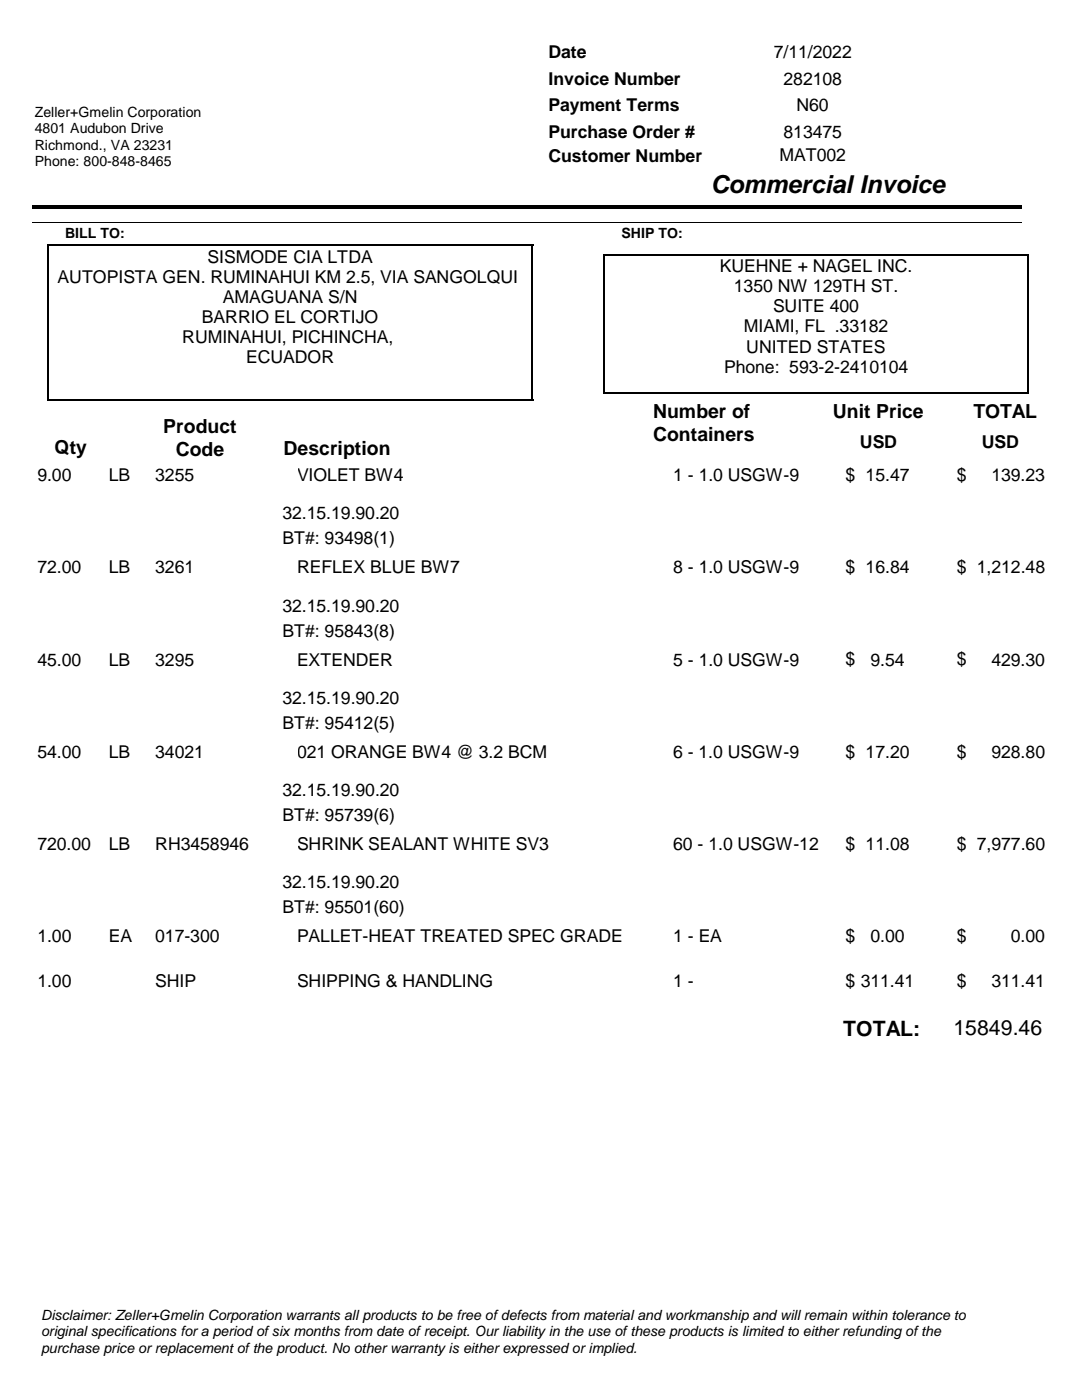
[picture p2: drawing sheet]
<svg xmlns="http://www.w3.org/2000/svg" width="216mm" height="279mm" viewBox="0 0 216 279" stroke-linecap="round" stroke-linejoin="round" font-family="sans-serif">
<defs><g id="words">
<text font-size="4.9" x="141.8" y="38.6">Commercial Invoice</text>
<g font-size="4.2">
<text x="168.3" y="206.8">TOTAL:</text>
<text x="190.3" y="206.7">15849.46</text>
</g>
<g font-size="3.9">
<text x="130.4" y="83.4">Number of</text>
<text x="166.2" y="83.4">Unit Price</text>
<text x="194.3" y="83.4">TOTAL</text>
<text x="32.6" y="86.4">Product</text>
<text x="130.4" y="88.1">Containers</text>
<text x="10.9" y="90.6">Qty</text>
<text x="35.1" y="91">Code</text>
<text x="56.6" y="90.7">Description</text>
</g>
<g font-size="3.5">
<text x="109.5" y="11.6">Date</text>
<text x="154.4" y="11.6">7/11/2022</text>
<text x="109.5" y="16.9">Invoice Number</text>
<text x="156.4" y="16.9">282108</text>
<text x="109.5" y="22.2">Payment Terms</text>
<text x="159" y="22.2">N60</text>
<text x="109.5" y="27.5">Purchase Order #</text>
<text x="156.4" y="27.5">813475</text>
<text x="109.5" y="32.3">Customer Number</text>
<text x="155.6" y="32.2">MAT002</text>
<text x="41.4" y="52.4">SISMODE CIA LTDA</text>
<text x="11.5" y="56.4">AUTOPISTA GEN. RUMINAHUI KM 2.5, VIA SANGOLQUI</text>
<text x="143.6" y="54.3">KUEHNE + NAGEL INC.</text>
<text x="146.5" y="58.3">1350 NW 129TH ST.</text>
<text x="40.3" y="64.5">BARRIO EL CORTIJO</text>
<text x="44.5" y="60.5">AMAGUANA S/N</text>
<text x="154.3" y="62.3">SUITE 400</text>
<text x="36.4" y="68.5">RUMINAHUI, PICHINCHA,</text>
<text x="148.5" y="66.3">MIAMI, FL .33182</text>
<text x="148.9" y="70.4">UNITED STATES</text>
<text x="49.1" y="72.5">ECUADOR</text>
<text x="144.5" y="74.4">Phone: 593-2-2410104</text>
<text x="171.6" y="89.5">USD</text>
<text x="196" y="89.5">USD</text>
<text x="7.5" y="96">9.00</text>
<text x="21.7" y="96">LB</text>
<text x="31" y="96">3255</text>
<text x="59.3" y="96">VIOLET BW4</text>
<text x="134.4" y="96">1 - 1.0 USGW-9</text>
<text x="168.8" y="96">$</text>
<text x="172.8" y="96">15.47</text>
<text x="191" y="96">$</text>
<text x="197.9" y="96">139.23</text>
<text x="56.4" y="103.6">32.15.19.90.20</text>
<text x="56.4" y="108.6">BT#: 93498(1)</text>
<text x="7.5" y="114.4">72.00</text>
<text x="21.7" y="114.4">LB</text>
<text x="31" y="114.4">3261</text>
<text x="59.3" y="114.4">REFLEX BLUE BW7</text>
<text x="134.4" y="114.4">8 - 1.0 USGW-9</text>
<text x="168.8" y="114.4">$</text>
<text x="172.8" y="114.4">16.84</text>
<text x="191" y="114.4">$</text>
<text x="195" y="114.4">1,212.48</text>
<text x="56.4" y="122.1">32.15.19.90.20</text>
<text x="56.4" y="127">BT#: 95843(8)</text>
<text x="7.5" y="132.8">45.00</text>
<text x="21.7" y="132.8">LB</text>
<text x="31" y="132.8">3295</text>
<text x="59.3" y="132.8">EXTENDER</text>
<text x="134.4" y="132.8">5 - 1.0 USGW-9</text>
<text x="168.8" y="132.8">$</text>
<text x="173.7" y="132.8">9.54</text>
<text x="191" y="132.8">$</text>
<text x="197.9" y="132.8">429.30</text>
<text x="56.4" y="140.5">32.15.19.90.20</text>
<text x="56.4" y="145.5">BT#: 95412(5)</text>
<text x="7.5" y="151.3">54.00</text>
<text x="21.7" y="151.3">LB</text>
<text x="31" y="151.3">34021</text>
<text x="59.3" y="151.3">021 ORANGE BW4 @ 3.2 BCM</text>
<text x="134.4" y="151.3">6 - 1.0 USGW-9</text>
<text x="168.8" y="151.2">$</text>
<text x="172.8" y="151.3">17.20</text>
<text x="191" y="151.2">$</text>
<text x="197.9" y="151.3">928.80</text>
<text x="56.4" y="158.9">32.15.19.90.20</text>
<text x="56.4" y="163.9">BT#: 95739(6)</text>
<text x="7.5" y="169.7">720.00</text>
<text x="21.7" y="169.7">LB</text>
<text x="31" y="169.7">RH3458946</text>
<text x="59.3" y="169.7">SHRINK SEALANT WHITE SV3</text>
<text x="134.4" y="169.7">60 - 1.0 USGW-12</text>
<text x="168.8" y="169.6">$</text>
<text x="172.8" y="169.7">11.08</text>
<text x="191" y="169.6">$</text>
<text x="195" y="169.7">7,977.60</text>
<text x="56.4" y="177.3">32.15.19.90.20</text>
<text x="56.4" y="182.3">BT#: 95501(60)</text>
<text x="7.5" y="188.1">1.00</text>
<text x="21.7" y="188.1">EA</text>
<text x="31" y="188.1">017-300</text>
<text x="59.3" y="188.1">PALLET-HEAT TREATED SPEC GRADE</text>
<text x="134.4" y="188.1">1 - EA</text>
<text x="168.8" y="188.1">$</text>
<text x="173.7" y="188.1">0.00</text>
<text x="191" y="188.1">$</text>
<text x="201.7" y="188.1">0.00</text>
<text x="7.5" y="197.1">1.00</text>
<text x="31" y="197.1">SHIP</text>
<text x="59.3" y="197.1">SHIPPING &amp; HANDLING</text>
<text x="134.4" y="197.1">1 -</text>
<text x="168.8" y="197">$</text>
<text x="171.8" y="197.1">311.41</text>
<text x="191" y="197">$</text>
<text x="197.9" y="197.1">311.41</text>
</g>
<g font-size="2.8">
<text x="6.9" y="23.4">Zeller+Gmelin Corporation</text>
<text x="6.9" y="26.6">4801 Audubon Drive</text>
<text x="6.9" y="29.9">Richmond., VA 23231</text>
<text x="6.9" y="33.2">Phone: 800-848-8465</text>
<text x="13" y="47.5">BILL TO:</text>
<text x="124" y="47.5">SHIP TO:</text>
<text x="8.2" y="263.4">Disclaimer: Zeller+Gmelin Corporation warrants all products to be free of defects from material and workmanship and will remain within tolerance to</text>
<text x="8.2" y="266.7">original specifications for a period of six months from date of receipt. Our liability in the use of these products is limited to either refunding of the</text>
<text x="8.2" y="270">purchase price or replacement of the product. No other warranty is either expressed or implied.</text>
</g>
</g></defs>
<path d="M120.4 50.8h84.9M205.2 50.6v27.9" fill="none" stroke="#000" stroke-width=".35"/>
<path d="M9.3 49h97.1M9.5 48.8v31.3M106.3 48.8v31.3M120.6 50.6v27.9M9.3 79.9h97.1M120.4 78.3h84.9" fill="none" stroke="#000" stroke-width=".36"/>
<path d="M6.3 40.9h197.5v.7h-197.5z" fill-rule="evenodd" fill="#000"/>
<path d="M6.3 44.5h197.5" fill="none" stroke="#000" stroke-width=".2"/>
<g fill="#fff">
<path d="M6.3 6.4h72v14.5h-72z" fill-rule="evenodd"/>
<path d="M6.3 6.4h72v14.5h-72z" fill-rule="evenodd"/>
<path d="M169.2 92.4h15.8v3.9h-15.8z" fill-rule="evenodd"/>
<path d="M30.7 92.4h28.7v3.9h-28.7z" fill-rule="evenodd"/>
<path d="M168.1 92.4h3.2v6.3h-3.2z" fill-rule="evenodd"/>
<path d="M190.3 92.4h3.2v6.3h-3.2z" fill-rule="evenodd"/>
<path d="M169.2 110.8h15.8v3.9h-15.8z" fill-rule="evenodd"/>
<path d="M30.7 110.8h28.7v3.9h-28.7z" fill-rule="evenodd"/>
<path d="M168.1 110.8h3.2v6.3h-3.2z" fill-rule="evenodd"/>
<path d="M190.3 110.8h3.2v6.3h-3.2z" fill-rule="evenodd"/>
<path d="M169.2 129.2h15.8v3.9h-15.8z" fill-rule="evenodd"/>
<path d="M30.7 129.2h28.7v3.9h-28.7z" fill-rule="evenodd"/>
<path d="M168.1 129.2h3.2v6.4h-3.2z" fill-rule="evenodd"/>
<path d="M190.3 129.2h3.2v6.4h-3.2z" fill-rule="evenodd"/>
<path d="M169.2 147.7h15.8v3.9h-15.8z" fill-rule="evenodd"/>
<path d="M30.7 147.7h28.7v3.9h-28.7z" fill-rule="evenodd"/>
<path d="M168.1 147.6h3.2v6.4h-3.2z" fill-rule="evenodd"/>
<path d="M190.3 147.6h3.2v6.4h-3.2z" fill-rule="evenodd"/>
<path d="M169.2 166.1h15.8v3.9h-15.8z" fill-rule="evenodd"/>
<path d="M30.7 166.1h28.7v3.9h-28.7z" fill-rule="evenodd"/>
<path d="M168.1 166h3.2v6.4h-3.2z" fill-rule="evenodd"/>
<path d="M190.3 166h3.2v6.4h-3.2z" fill-rule="evenodd"/>
<path d="M169.2 184.5h15.8v3.9h-15.8z" fill-rule="evenodd"/>
<path d="M30.7 184.5h28.7v3.9h-28.7z" fill-rule="evenodd"/>
<path d="M168.1 184.5h3.2v6.3h-3.2z" fill-rule="evenodd"/>
<path d="M190.3 184.5h3.2v6.3h-3.2z" fill-rule="evenodd"/>
<path d="M169.2 193.5h15.8v3.9h-15.8z" fill-rule="evenodd"/>
<path d="M30.7 193.5h28.7v3.9h-28.7z" fill-rule="evenodd"/>
<path d="M168.1 193.4h3.2v6.4h-3.2z" fill-rule="evenodd"/>
<path d="M190.3 193.4h3.2v6.4h-3.2z" fill-rule="evenodd"/>
</g>
<use href="#words"/>
</svg>
